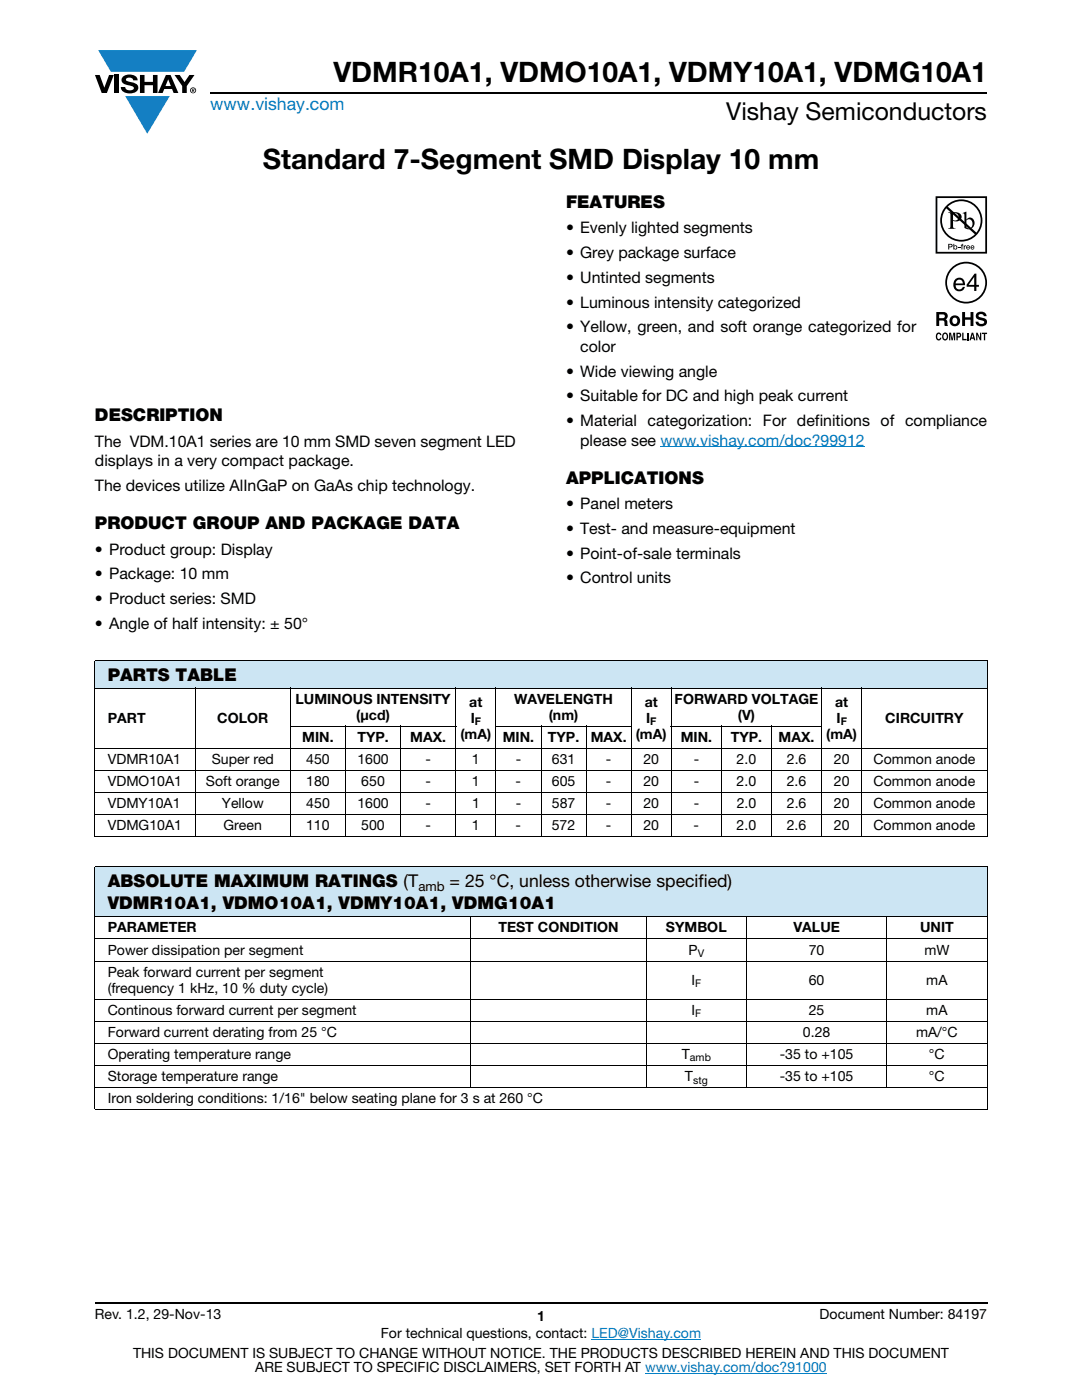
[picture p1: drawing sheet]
<svg xmlns="http://www.w3.org/2000/svg" width="216mm" height="279mm" viewBox="0 0 216 279" stroke-linecap="round" stroke-linejoin="round" font-family="sans-serif">
<defs><g id="words">
<g font-size="5.6">
<text x="66.5" y="16.4">VDMR10A1, VDMO10A1, VDMY10A1, VDMG10A1</text>
<text x="52.4" y="33.8">Standard 7-Segment SMD Display 10 mm</text>
</g>
<text font-size="4.9" x="144.9" y="24">Vishay Semiconductors</text>
<text font-size="3.5" fill="#007ec4" x="42" y="21.9">www.vishay.com</text>
<g font-size="3.5">
<text x="112.9" y="41.5">FEATURES</text>
<text x="18.9" y="84.1">DESCRIPTION</text>
<text x="112.9" y="96.6">APPLICATIONS</text>
<text x="18.9" y="105.6">PRODUCT GROUP AND PACKAGE DATA</text>
<text x="21.5" y="136">PARTS TABLE</text>
<text x="21.5" y="177.1">ABSOLUTE MAXIMUM RATINGS (T</text>
<text x="89.7" y="177.1">= 25 °C, unless otherwise specified)</text>
<text x="21.5" y="181.3">VDMR10A1, VDMO10A1, VDMY10A1, VDMG10A1</text>
</g>
<g font-size="3.2">
<text x="112.9" y="46.6">• Evenly lighted segments</text>
<text x="112.9" y="51.5">• Grey package surface</text>
<text x="112.9" y="56.5">• Untinted segments</text>
<text x="112.9" y="61.4">• Luminous intensity categorized</text>
<text x="112.9" y="66.3">• Yellow, green, and soft orange categorized for</text>
<text x="115.8" y="70.2">color</text>
<text x="112.9" y="75.2">• Wide viewing angle</text>
<text x="112.9" y="80.1">• Suitable for DC and high peak current</text>
<text x="18.9" y="89.2">The VDM.10A1 series are 10 mm SMD seven segment LED</text>
<text x="112.9" y="85">• Material categorization: For definitions of compliance</text>
<text x="115.8" y="88.9">please see www.vishay.com/doc?99912</text>
<text x="18.9" y="93">displays in a very compact package.</text>
<text x="18.9" y="98">The devices utilize AlInGaP on GaAs chip technology.</text>
<text x="112.9" y="101.6">• Panel meters</text>
<text x="112.9" y="106.6">• Test- and measure-equipment</text>
<text x="18.9" y="110.7">• Product group: Display</text>
<text x="112.9" y="111.5">• Point-of-sale terminals</text>
<text x="18.9" y="115.6">• Package: 10 mm</text>
<text x="112.9" y="116.4">• Control units</text>
<text x="18.9" y="120.6">• Product series: SMD</text>
<text x="18.9" y="125.5">• Angle of half intensity: ± 50°</text>
</g>
<g font-size="2.8">
<text x="59" y="140.5">LUMINOUS INTENSITY</text>
<text x="71.1" y="143.6">(μcd)</text>
<text x="93.6" y="141.1">at</text>
<text x="102.6" y="140.5">WAVELENGTH</text>
<text x="109.5" y="143.6">(nm)</text>
<text x="128.7" y="141.1">at</text>
<text x="134.6" y="140.5">FORWARD VOLTAGE</text>
<text x="147.2" y="143.6">(V)</text>
<text x="166.6" y="141.1">at</text>
<text x="21.5" y="144.3">PART</text>
<text x="43.3" y="144.3">COLOR</text>
<text x="60.3" y="148.1">MIN.</text>
<text x="71.3" y="148.1">TYP.</text>
<text x="81.9" y="148.1">MAX.</text>
<text x="91.9" y="147.4">(mA)</text>
<text x="93.9" y="144.3">I</text>
<text x="100.3" y="148.1">MIN.</text>
<text x="109.3" y="148.1">TYP.</text>
<text x="117.9" y="148.1">MAX.</text>
<text x="126.9" y="147.4">(mA)</text>
<text x="128.9" y="144.3">I</text>
<text x="135.8" y="148.1">MIN.</text>
<text x="145.8" y="148.1">TYP.</text>
<text x="155.4" y="148.1">MAX.</text>
<text x="164.9" y="147.4">(mA)</text>
<text x="166.9" y="144.3">I</text>
<text x="176.7" y="144.3">CIRCUITRY</text>
<text x="21.5" y="152.5">VDMR10A1</text>
<text x="42.2" y="152.5">Super red</text>
<text x="61.1" y="152.5">450</text>
<text x="71.3" y="152.5">1600</text>
<text x="84.9" y="152.5">-</text>
<text x="94.2" y="152.5">1</text>
<text x="102.9" y="152.5">-</text>
<text x="110.1" y="152.5">631</text>
<text x="120.9" y="152.5">-</text>
<text x="128.4" y="152.5">20</text>
<text x="138.4" y="152.5">-</text>
<text x="147" y="152.5">2.0</text>
<text x="157" y="152.5">2.6</text>
<text x="166.4" y="152.5">20</text>
<text x="174.3" y="152.5">Common anode</text>
<text x="21.5" y="156.9">VDMO10A1</text>
<text x="21.5" y="161.3">VDMY10A1</text>
<text x="41.1" y="156.9">Soft orange</text>
<text x="44.3" y="161.3">Yellow</text>
<text x="61.1" y="156.9">180</text>
<text x="61.1" y="161.3">450</text>
<text x="71.3" y="161.3">1600</text>
<text x="72.1" y="156.9">650</text>
<text x="84.9" y="156.9">-</text>
<text x="84.9" y="161.3">-</text>
<text x="94.2" y="156.9">1</text>
<text x="94.2" y="161.3">1</text>
<text x="102.9" y="156.9">-</text>
<text x="102.9" y="161.3">-</text>
<text x="110.1" y="156.9">605</text>
<text x="110.1" y="161.3">587</text>
<text x="120.9" y="156.9">-</text>
<text x="120.9" y="161.3">-</text>
<text x="128.4" y="156.9">20</text>
<text x="128.4" y="161.3">20</text>
<text x="138.4" y="156.9">-</text>
<text x="138.4" y="161.3">-</text>
<text x="147" y="156.9">2.0</text>
<text x="147" y="161.3">2.0</text>
<text x="157" y="156.9">2.6</text>
<text x="157" y="161.3">2.6</text>
<text x="166.4" y="156.9">20</text>
<text x="166.4" y="161.3">20</text>
<text x="174.3" y="156.9">Common anode</text>
<text x="174.3" y="161.3">Common anode</text>
<text x="21.5" y="165.7">VDMG10A1</text>
<text x="44.6" y="165.7">Green</text>
<text x="61.1" y="165.7">110</text>
<text x="72.1" y="165.7">500</text>
<text x="84.9" y="165.7">-</text>
<text x="94.2" y="165.7">1</text>
<text x="102.9" y="165.7">-</text>
<text x="110.1" y="165.7">572</text>
<text x="120.9" y="165.7">-</text>
<text x="128.4" y="165.7">20</text>
<text x="138.4" y="165.7">-</text>
<text x="147" y="165.7">2.0</text>
<text x="157" y="165.7">2.6</text>
<text x="166.4" y="165.7">20</text>
<text x="174.3" y="165.7">Common anode</text>
<text x="21.5" y="186.1">PARAMETER</text>
<text x="21.5" y="190.5">Power dissipation per segment</text>
<text x="99.5" y="186.1">TEST CONDITION</text>
<text x="132.9" y="186.1">SYMBOL</text>
<text x="137.4" y="190.5">P</text>
<text x="158.3" y="186.1">VALUE</text>
<text x="161.4" y="190.5">70</text>
<text x="183.6" y="186.1">UNIT</text>
<text x="184.5" y="190.5">mW</text>
<text x="21.5" y="194.9">Peak forward current per segment</text>
<text x="138" y="196.5">I</text>
<text x="161.4" y="196.5">60</text>
<text x="184.8" y="196.5">mA</text>
<text x="21.5" y="198.1">(frequency 1 kHz, 10 % duty cycle)</text>
<text x="21.5" y="202.5">Continous forward current per segment</text>
<text x="138" y="202.5">I</text>
<text x="161.4" y="202.5">25</text>
<text x="184.8" y="202.5">mA</text>
<text x="21.5" y="206.9">Forward current derating from 25 °C</text>
<text x="160.2" y="206.9">0.28</text>
<text x="182.8" y="206.9">mA/°C</text>
<text x="21.5" y="215.7">Storage temperature range</text>
<text x="21.5" y="211.3">Operating temperature range</text>
<text x="136" y="211.3">T</text>
<text x="136.7" y="215.7">T</text>
<text x="155.6" y="211.3">-35 to +105</text>
<text x="155.6" y="215.7">-35 to +105</text>
<text x="185.4" y="211.3">°C</text>
<text x="185.4" y="215.7">°C</text>
<text x="21.5" y="220.2">Iron soldering conditions: 1/16&quot; below seating plane for 3 s at 260 °C</text>
<text x="18.9" y="263.3">Rev. 1.2, 29-Nov-13</text>
<text x="107.2" y="263.6">1</text>
<text x="163.6" y="263.3">Document Number: 84197</text>
<text x="76" y="267.1">For technical questions, contact: LED@Vishay.com</text>
<text x="26.5" y="271">THIS DOCUMENT IS SUBJECT TO CHANGE WITHOUT NOTICE. THE PRODUCTS DESCRIBED HEREIN AND THIS DOCUMENT</text>
<text x="50.9" y="273.8">ARE SUBJECT TO SPECIFIC DISCLAIMERS, SET FORTH AT www.vishay.com/doc?91000</text>
</g>
<text font-size="2.6" x="83.5" y="177.7">amb</text>
<g font-size="2.1">
<text x="94.7" y="144.8">F</text>
<text x="129.7" y="144.8">F</text>
<text x="167.7" y="144.8">F</text>
<text x="139.2" y="191">V</text>
<text x="138.7" y="197">F</text>
<text x="138.7" y="203">F</text>
<text x="137.7" y="211.8">amb</text>
<text x="138.3" y="216.2">stg</text>
</g>
</g></defs>
<g fill="#147fc3">
<path d="M19.6 10h19.7l-2.6 4.3h-1.1h-13.5z"/>
<path d="M25 19.2h8.9l-4.5 7.5z"/>
</g>
<g fill="#000">
<path d="M18.9 15h1l.9 2.5 1-2.5h.9l-1.4 3.6h-1zM22.9 15h.9v3.6h-.9zM24.6 15.3a2.1 2.1 0 0 1 2.8 .3l.1 .4h-.9a.79 .79 0 0 0-.7-.5 .79 .79 0 0 0-.8 .4l.3 .3 1 .2a1.08 1.08 0 0 1 1.2 1 1.08 1.08 0 0 1-1.1 1.2 1.73 1.73 0 0 1-2.4-1.2h.9a.96 .96 0 0 0 .8 .6 .96 .96 0 0 0 .9-.4 1.31 1.31 0 0 0-1.2-.6 1.03 1.03 0 0 1-1.1-.6 1.03 1.03 0 0 1 .2-1.1zM27.9 15h.9v1.3h1.7v-1.3h.9v3.6h-.9v-1.6h-1.7v1.6h-.9zM34.8 15h1.1l.9 1.4 1-1.4h1l-1.5 2.2v1.4h-.9v-1.4z"/>
<path d="M33.6 15.9l.5 1.3h-1.1zM33.1 15l-1.6 3.6h1l.3-.8h1.5l.3 .8h1l-1.6-3.6z"/>
<path d="M38.4 17.8h.2v.2h-.2zM38.3 17.7v.7h.1v-.3l.4 .3-.2-.3 .2-.2-.1-.2z"/>
<path d="M38.1 18a.46 .46 0 0 1 .9 0 .46 .46 0 0 1-.9 0zM37.9 18a.6 .6 0 0 0 1.2 0 .6 .6 0 0 0-1.2 0z"/>
</g>
<path d="M42 18.6h155M18.9 260h178.1" fill="none" stroke="#000" stroke-width=".36"/>
<path d="M131.8 89.2h40.8M118 267.3h21.9M128.7 274h36.3" fill="none" stroke="#007ec4" stroke-width=".2"/>
<g fill="#fff">
<path d="M39.7 40.4h42.5v36.9h-42.5z"/>
<path d="M186.7 39.2h10.3v28.8h-10.3z"/>
</g>
<g fill="#000">
<path d="M191.2 49.3h.4v.1h-.4zM191.9 48.7h.3l-.2 .2 .2 .1v.1h-.2v.7h-.1v-.7h-.2zM192.3 49h.2v.1l.3-.1v.1l-.3 .1v.6h-.2zM186.9 66.6l.4-.2h.3l.2 .5-.6-.2a.66 .66 0 0 0 .1 1l.3-.3h.2a.54 .54 0 0 1-.4 .6 .54 .54 0 0 1-.6-.5zM189.4 66.4h.4l.2 1.2 .2-1.2h.4v1.5h-.3v-1.3l-.2 1.3h-.2l-.3-1.3v1.3h-.2zM192 66.4h.3v1.2h.6v.3h-.9zM192 62.3h.6v1h1.1v-1h.5v2.8h-.5v-1.3h-1.1v1.3h-.6zM193 66.4h.3v1.5h-.3zM195 62.4a1.15 1.15 0 0 1 1.9 .7h-.6v-.2a.68 .68 0 0 0-1-.1v.4l.2 .1a1.29 1.29 0 0 1 1.5 .9 1.17 1.17 0 0 1-1.2 .9 1.17 1.17 0 0 1-1.1-.9h.5l.1 .2a.67 .67 0 0 0 1.1-.1l-.3-.3-.5-.1a.82 .82 0 0 1-.9-.5 .82 .82 0 0 1 .3-1zM194.8 66.4h.3l.5 1.1v-1.1h.2v1.5h-.3l-.5-1.1v1.1h-.2zM195.9 66.4h1.1v.3h-.4v1.2h-.3v-1.2h-.4z"/>
<path d="M187 39.5h9.6v10.8h-9.6zM186.7 39.2v11.4h10.3v-11.4z"/>
<path d="M189 56.4a3.8 3.8 0 0 1 7.6 0 3.8 3.8 0 0 1-7.6 0zM188.6 56.4a4.2 4.2 0 0 0 8.4 0 4.2 4.2 0 0 0-8.4 0z"/>
<path d="M189.1 41.3a3.9 3.9 0 0 1 5.3-.2 3.9 3.9 0 0 1 .4 5.3zM188.8 41.6l5.7 5.2a3.9 3.9 0 0 1-5.3 .1 3.9 3.9 0 0 1-.4-5.3zM187.6 44a4.2 4.2 0 0 0 8.4 0 4.2 4.2 0 0 0-8.4 0z"/>
<path d="M189.4 48.8v.4h.4v-.3zM189.2 48.7h.7l.2 .3-.2 .3-.5 .1v.4h-.2z"/>
<path d="M190.2 42.6v1.3a.75 .75 0 0 0 1.1-.6 .75 .75 0 0 0-1.1-.7zM189.2 42.4a2.81 2.81 0 0 1 2.4 .3 .97 .97 0 0 1 0 1.2 .97 .97 0 0 1-1.2 .2h-.2v1.1v.2l.5 .3h-1.5l.3-.2 .1-.3v-2.3v-.3z"/>
<path d="M190.4 49.4a.26 .26 0 0 0 .5 0 .26 .26 0 0 0-.5 0zM190.2 48.7h.2v.4a.38 .38 0 0 1 .5 0 .38 .38 0 0 1 0 .6 .38 .38 0 0 1-.5 0l-.2 .1z"/>
<path d="M190.9 56l-.2 .6h1.4a.7 .7 0 0 0-.4-.7 .7 .7 0 0 0-.8 .1zM190.7 55.7a1.18 1.18 0 0 1 1.4-.1 1.18 1.18 0 0 1 .5 1.3h-1.9a.73 .73 0 0 0 .5 .8 .73 .73 0 0 0 .9-.4h.4a1.21 1.21 0 0 1-1.6 .8 1.21 1.21 0 0 1-.6-1.7z"/>
<path d="M192.8 44v1.3l.2 .2a.72 .72 0 0 0 .8-.1 .72 .72 0 0 0 .3-.7 .72 .72 0 0 0-.4-.8 .72 .72 0 0 0-.9 .1zM192.1 42.5l.7-.3v1.6a.89 .89 0 0 1 1.1-.3 .89 .89 0 0 1 .6 1 1.23 1.23 0 0 1-.7 1.2 1.23 1.23 0 0 1-1.4-.2v-2.7z"/>
<path d="M194.4 55.3l-1.1 1.6h1.1zM194.5 54.6h.3v2.3h.5v.3h-.5v.9h-.4v-.9h-1.5v-.4z"/>
<path d="M193 49.2v.1h.4l-.2-.2zM193 49h.4l.2 .4h-.6v.2l.5-.1a.42 .42 0 0 1-.6 .2 .42 .42 0 0 1 .1-.7z"/>
<path d="M193.9 49.2l-.1 .1h.5l-.3-.2zM193.8 49h.5l.1 .4h-.6l.1 .2 .5-.1a.42 .42 0 0 1-.6 .2 .42 .42 0 0 1 0-.7z"/>
<path d="M187.4 62.8v.7h.9a.39 .39 0 0 0 .1-.7zM186.8 62.3h1.4a.79 .79 0 0 1 .8 .4 .79 .79 0 0 1-.1 .9l-.2 .1a.98 .98 0 0 1 .4 1.2l.1 .2h-.7l-.2-1.1h-.9v1.1h-.6z"/>
<path d="M188.4 66.7a.64 .64 0 0 0 .2 1l.1-.1a.64 .64 0 0 0-.1-1zM188.2 66.5l.2-.1a.56 .56 0 0 1 .7 .3 .82 .82 0 0 1-.5 1.3l-.2-.1a.89 .89 0 0 1-.2-1.4z"/>
<path d="M190.3 63.5a.63 .63 0 0 0-.3 .7 .63 .63 0 0 0 .8 .4 .63 .63 0 0 0 .2-.8 .63 .63 0 0 0-.7-.3zM189.5 64a1.09 1.09 0 0 1 2.1 0 1.09 1.09 0 0 1-2.1 0z"/>
<path d="M191.1 66.7v.4l.4-.1v-.3zM190.8 66.4h.6a.5 .5 0 0 1 .4 .5 .5 .5 0 0 1-.4 .5h-.3v.5h-.3z"/>
<path d="M194 66.7l-.1 .6h.3zM193.9 66.4h.3l.4 1.5h-.3v-.3h-.5l-.1 .3h-.3z"/>
</g>
<path d="M18.9 131.8h178.1v5.6h-178.1z" fill="#cce5f3"/>
<g fill="#fff">
<path d="M18.9 137.4h20v12h-20z"/>
<path d="M38.9 137.4h19.1v12h-19.1z"/>
<path d="M58 137.4h33v7.5h-33z"/>
<path d="M91 137.4h8v12h-8z"/>
<path d="M99 137.4h26.9v7.5h-26.9z"/>
<path d="M125.9 137.4h8v12h-8z"/>
<path d="M133.9 137.4h30.1v7.5h-30.1z"/>
<path d="M164 137.4h8v12h-8z"/>
<path d="M172 137.4h25v12h-25z"/>
<path d="M58 144.9h10.9v4.5h-10.9z"/>
<path d="M68.9 144.9h11v4.5h-11z"/>
<path d="M79.9 144.9h11.1v4.5h-11.1z"/>
<path d="M99 144.9h8.9v4.5h-8.9z"/>
<path d="M107.9 144.9h9v4.5h-9z"/>
<path d="M116.9 144.9h9v4.5h-9z"/>
<path d="M133.9 144.9h10.1v4.5h-10.1z"/>
<path d="M144 144.9h9.9v4.5h-9.9z"/>
<path d="M153.9 144.9h10.1v4.5h-10.1z"/>
</g>
<path d="M18.9 173h178.1v10h-178.1z" fill="#cce5f3"/>
<g fill="none" stroke="#000" stroke-width=".2">
<path d="M18.9 131.8h178.1M18.9 137.4h178.1M18.9 131.9v35M38.9 137.3v29.8M58 137.3v29.8M91 137.3v29.8M99 137.3v29.8M125.9 137.3v29.8M133.9 137.3v29.8M164 137.3v29.8M172 137.3v29.8M197 131.9v35"/>
<path d="M18.9 149.4h178.1M18.9 153.8h178.1M18.9 158.2h178.1M57.9 144.9h33.1M68.9 144.8v22.3M79.9 144.8v22.3M98.9 144.9h27.1M107.9 144.8v22.3M116.9 144.8v22.3M133.9 144.9h30.1M144 144.8v22.3M153.9 144.8v22.3"/>
<path d="M18.9 162.6h178.1M18.9 167h178.1M18.9 173h178.1M18.9 173.1v48.3M197 173.1v48.3M18.9 183h178.1M18.9 187.4h178.1M18.9 191.8h178.1M18.9 199.4h178.1M94 182.9v34.2M128.9 182.9v34.2M148.9 182.9v34.2"/>
<path d="M177 182.9v34.2M18.9 203.8h178.1M18.9 208.2h178.1M18.9 212.6h178.1M18.9 217h178.1M18.9 221.4h178.1"/>
</g>
<use href="#words"/>
</svg>
